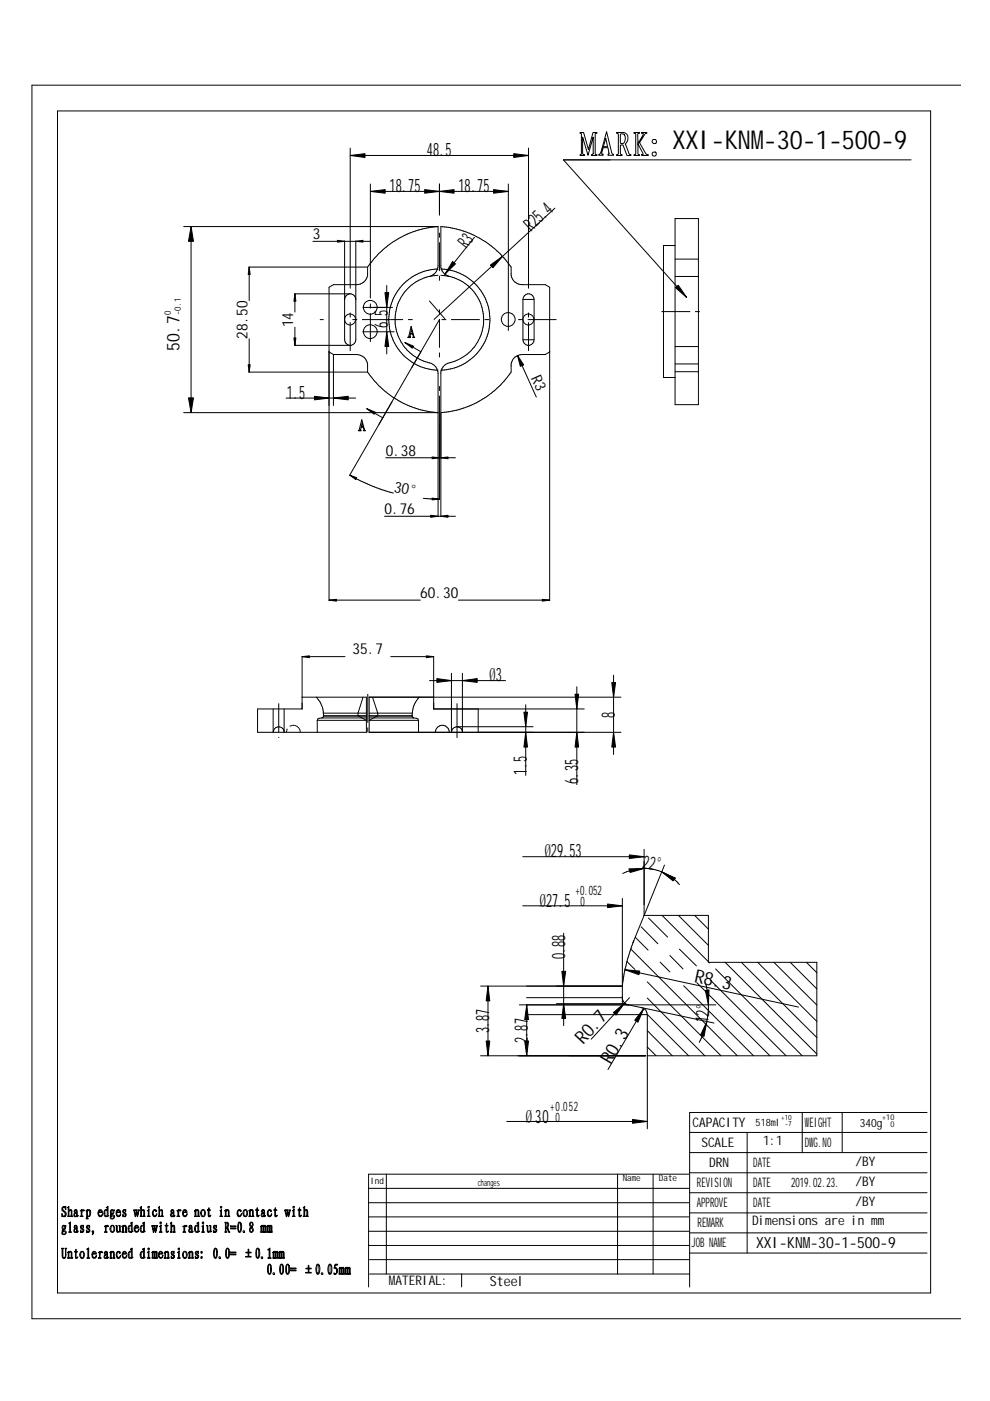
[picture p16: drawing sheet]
<svg xmlns="http://www.w3.org/2000/svg" width="210mm" height="297mm" viewBox="0 0 210 297" stroke-linecap="round" stroke-linejoin="round" font-family="sans-serif">
<defs><g id="words">
<text font-size="5.5" x="142.6" y="31.6">XXI-KNM-30-1-500-9</text>
<g font-size="3.9">
<text x="90.5" y="33.1">48.5</text>
<text x="82.6" y="40.8">18.75</text>
<text x="97.2" y="40.8">18.75</text>
<text x="112.6" y="49.1" transform="rotate(-43 112.6 49.1)">R25.4</text>
<text x="82.3" y="69.6" transform="rotate(-90 82.3 69.6)">6.</text>
<text x="82.3" y="66.9" transform="rotate(-90 82.3 66.9)">5</text>
<text x="60.8" y="84.6">1.5</text>
<text x="103.8" y="144.4">Ø3</text>
<text x="130.3" y="152.2" transform="rotate(-90 130.3 152.2)">8</text>
<text x="111.7" y="164.2" transform="rotate(-90 111.7 164.2)">1.5</text>
<text x="122.6" y="166.2" transform="rotate(-90 122.6 166.2)">6.35</text>
<text x="115.5" y="181.8">Ø29.53</text>
<text x="136.1" y="184.1" transform="rotate(11 136.1 184.1)">22°</text>
<text x="114.5" y="192.2">Ø27.5</text>
<text x="119.8" y="203.4" transform="rotate(-90 119.8 203.4)">0.88</text>
<text x="147.1" y="208.2" transform="rotate(12 147.1 208.2)">R8.3</text>
<text x="103.7" y="219.1" transform="rotate(-90 103.7 219.1)">3.87</text>
<text x="111.9" y="221.1" transform="rotate(-90 111.9 221.1)">2.87</text>
<text x="123.6" y="221.5" transform="rotate(-47 123.6 221.5)">R0.7</text>
<text x="150.1" y="217" transform="rotate(-84 150.1 217)">12°</text>
<text x="129.5" y="225.9" transform="rotate(-59 129.5 225.9)">R0.3</text>
<text x="111.5" y="238">Ø 30</text>
</g>
<g font-size="3.7">
<text x="98.9" y="52.7" transform="rotate(-51 98.9 52.7)">R3</text>
<text x="38.1" y="74.3" transform="rotate(-90 38.1 74.3)">50.7</text>
</g>
<text font-size="3.3" x="160.3" y="264.6">XXI-KNM-30-1-500-9</text>
<g font-size="3.2">
<text x="66.3" y="50.7">3</text>
<text x="52.5" y="71.8" transform="rotate(-90 52.5 71.8)">28.50</text>
<text x="62.1" y="69.4" transform="rotate(-90 62.1 69.4)">14</text>
<text x="112.6" y="80.2" transform="rotate(66 112.6 80.2)">R3</text>
<text x="81.8" y="96.6">0.38</text>
<text x="83.4" y="104.3" transform="rotate(10 83.4 104.3)">30°</text>
<text x="81.5" y="109">0.76</text>
<text x="89.1" y="126.8">60.30</text>
<text x="74.8" y="138.8">35.7</text>
</g>
<text font-size="2.9" x="103.8" y="272.7">Steel</text>
<g font-size="2.8">
<text x="122" y="189.8">+0.052</text>
<text x="123.1" y="192.1">0</text>
<text x="116.7" y="235.5">+0.052</text>
<text x="117.8" y="237.9">0</text>
<text x="146.9" y="238.9">CAPACITY</text>
<text x="170.6" y="238.9">WEIGHT</text>
<text x="148.7" y="243.1">SCALE</text>
<text x="161.8" y="242.8">1:1</text>
<text x="170.6" y="243.1">DWG.NO</text>
<text x="147.7" y="251.7">REVISION</text>
<text x="150.4" y="247.4">DRN</text>
<text x="159.7" y="251.7">DATE</text>
<text x="159.7" y="247.4">DATE</text>
<text x="167.7" y="251.7">2019.02.23.</text>
<text x="181.4" y="251.4">/BY</text>
<text x="181.4" y="247.1">/BY</text>
<text x="147.7" y="256">APPROVE</text>
<text x="159.7" y="255.9">DATE</text>
<text x="181.4" y="255.6">/BY</text>
<text x="147.9" y="260.2">REMARK</text>
<text x="159.5" y="259.7">Dimensions are in mm</text>
<text x="146.6" y="264.5">JOB NAME</text>
<text x="82.5" y="272.4">MATERIAL:</text>
</g>
<text font-size="2.4" x="182.3" y="239">340g</text>
<text font-size="2.2" x="160.2" y="238.8">518ml</text>
<text font-size="2" x="101.3" y="251.5">changes</text>
<g font-size="1.9">
<text x="36.2" y="66.8" transform="rotate(-90 36.2 66.8)">0</text>
<text x="38.3" y="66.8" transform="rotate(-90 38.3 66.8)">-0.1</text>
<text x="78.5" y="251.1">Ind</text>
<text x="132" y="250.3">Name</text>
<text x="139.7" y="250.4">Date</text>
</g>
<g font-size="1.7">
<text x="187.1" y="237.5">+10</text>
<text x="188.8" y="239">0</text>
</g>
<g font-size="1.5">
<text x="165.6" y="237.4">+10</text>
<text x="166.4" y="238.8">-7</text>
</g>
</g></defs>
<path d="M80.3 90l12.9-22.2M96.9 149.1v7.3" fill="none" stroke="#000" stroke-width=".21" stroke-dasharray="103.6 12.2 4.1 12.2" stroke-linecap="butt"/>
<g fill="none" stroke="#000" stroke-width=".21">
<path d="M203.7 18.1h-196.9v261.5h196.9M12.2 23.5h185.1v250.6h-185.1zM74.3 33h37.8M74.3 31.4v29.7M78.5 39v24.2M93.2 39v6.6M107.8 39v26.6M112.1 31.4v29.7M123 28.1h.7l1.1 3.6 .9-3.6h.9v.2l-.4 .1v4.1l.1 .3h.3v.2h-1.2v-.2l.4-.3v-3.4l-1.1 3.8-1.2-3.8v3.4l.2 .3h.3v.2h-1v-.2l.3-.2v-4.2l-.3-.1zM128.4 29.3l.4 1.8h-.9zM128.6 27.9l1.1 4.4 .2 .4h.2v.2h-1.2v-.2a.61 .61 0 0 0 .1-.9l-.1-.5h-1l-.3 1.2 .3 .2v.2h-.9v-.2l.2-.1 .3-.5zM130.7 28.1h1.6a1.41 1.41 0 0 1 .3 2.4l.7 2 .1 .2 .4 .1v.2h-.9l-.8-2.3-.6 .1v1.7l.1 .3h.3v.2h-1.2v-.2l.4-.3v-4l-.4-.2z"/>
<path d="M131.6 28.4h.6a1.26 1.26 0 0 1-.2 2h-.4l-.1-.1zM134.4 28.1h1.2v.2l-.4 .1 .1 2 1.1-2v-.1h-.4v-.2h1.2l-.2 .2a1.59 1.59 0 0 0-.9 1.1l-.5 .9 1.2 2a.58 .58 0 0 0 .7 .5v.2h-1.4v-.2h.3v-.2l-1.1-2.1v2.1l.3 .2v.2h-1.2v-.2l.4-.1v-4.3l-.4-.1zM138.3 29.7l.6-.1a.46 .46 0 0 1 .1 .8h-.1a.47 .47 0 0 1-.5-.2 .47 .47 0 0 1-.1-.5zM138.3 32.4l.6-.2a.46 .46 0 0 1 .2 .7 .46 .46 0 0 1-.6 .1 .46 .46 0 0 1-.2-.6zM193.2 33.9h-73.7l26.1 29.2M38.9 48h54M40.5 51.2v33.2M52.7 56.6h25.2M52.8 56.6v7.1M66.3 51.2h12.2M73.1 51.1v20.9a1.28 1.28 0 0 0 .9 1.2M75.4 51.1v20.9a1.28 1.28 0 0 1-.9 1.2h-12.1"/>
<path d="M77.9 56.6a3.3 3.3 0 0 1-.5 2.9l-.6 .5-.8 .3-5.3 .1-.9 .5v66.4M78.5 40.6h29.3M92.9 58.4a9.4 9.4 0 0 0-9.1 8.7 9.4 9.4 0 0 0 7.6 9.9l1 .8 .4 1 .1 8.7M92.9 48v8.3a2.39 2.39 0 0 1-1.8 2.3M92.9 57.1a10.5 10.5 0 0 0-6.6 2.4 10.7 10.7 0 0 0-3.3 11.8 10.7 10.7 0 0 0 9.9 7.2M92.9 48a20 20 0 0 0-15 8.6M93.5 58.4a9.4 9.4 0 0 1 9 8.7 9.4 9.4 0 0 1-7.6 9.9l-.9 .8-.5 1v8.7a20 20 0 0 0 14.9-8.6 3.5 3.5 0 0 1 .5-2.9l.6-.5 .8-.3h5.3l.9-.6M93.5 57.1a10.5 10.5 0 0 1 5.5 1.6 10.7 10.7 0 0 1 4.5 11.9 10.7 10.7 0 0 1-10 7.9M95.2 58.6l-1-.5-.5-.7-.2-.7v-8.7a19.8 19.8 0 0 1 14.9 8.6 3.3 3.3 0 0 0 .5 2.9l.6 .5 .8 .3 5.3 .1 .9 .5v66.4M100.6 50.3l-6.3 7.9M117.6 44.1l-25.6 23.6M143.1 52.1h-2.4v27.9h2.4"/>
<path d="M143.1 46.3h5v39.5h-5zM143.1 54.9h5M143.1 58.6h5M52.7 78.9h25.2M52.8 71.8v7.1M62.4 62.3h12.1a1.28 1.28 0 0 1 .9 1.2M62.5 62.3v3.9M62.5 69.4v3.8M69.8 74.6l.9 .6M70.7 75.2h4.9a2.35 2.35 0 0 1 2.3 1.9v1.8M70.7 75.2v10.8M74 62.3a1.28 1.28 0 0 0-.9 1.2"/>
<path d="M77.9 78.9a19.8 19.8 0 0 0 15 8.6M79.2 65.2h4M80.3 70.3h3.3M82 60.5v14.5M85.9 72.6l3.3 2-1.9 3.4M87.2 69.2l.7 2.4h-.4l.1-.2-.1-.6h-.5l-.1 .6 .1 .2h-.6l.3-.4zM87.2 69.9l.3 .8h-.5zM91.1 63.8l3.2 3.8M110.7 77.5l3 6.7M111.2 62.7a1.16 1.16 0 0 1 1.3-.3 1.16 1.16 0 0 1 .7 1.1v8.5a1.19 1.19 0 0 1-1.1 1.2 1.19 1.19 0 0 1-1.2-1.2v-8.5zM143.1 77.2h5M143.1 73.5h5"/>
<path d="M143.1 78.8h5M38.9 87.5h54M60.7 84.4h14.7M76.7 89l.5 2 .3 .3h-.5l.2-.1-.2-.6h-.4l-.1 .4 .1 .3h-.6l.2-.2zM76.8 89.6l.2 .9h-.4zM77.8 86.6l3.4 2M81.8 97.1h14.8M83.1 85.2l-9 15.6M92.9 87.6v21.9M93.2 90v15.9M93.5 87.6v21.9M74.2 100.7l4.8 2.4 4.4 1.4"/>
<path d="M81.5 109.5h15.1M89.7 105.6l3.5 .2M64.1 139.2v11.1h-9.5v5h23.1v-7.5h-13.6M64.1 139.2h9.1M69.8 127.2h19.3M82.8 139.2h9.1M91.9 139.2v11.1h32M97.2 127.2h19.3M57.9 150.3v5a1.16 1.16 0 0 1 1.2-1.2 1.16 1.16 0 0 1 1.1 1.2v-5M67.1 147.8a5.4 5.4 0 0 1 1.5 4M67.3 152.7v2.6M68.2 152.2l-.8 .2-.1 .3"/>
<path d="M68.2 152.2h9.5M68.5 151.2h9.2M68.6 151.8h9.1M68.6 151.8l-.4 .4M77 147.9l-1.1 3.3v.6l1.8 .9h-10.4M78.3 151.8h9.1M78.3 152.2h9.4M78.3 151.2h9.1M79 147.9l1.1 3.3v.6l-1.8 .9h10.4M87.4 151.8l.3 .4M87.7 152.2l.9 .2 .1 .3M88.7 152.7v2.6"/>
<path d="M88.9 147.8a5.5 5.5 0 0 0-1.5 4M91.1 144.3h16.1M92.3 155.3a1.48 1.48 0 0 1 1.5-1.5 1.48 1.48 0 0 1 1.4 1.5M95.7 142.7v12.6a1.16 1.16 0 0 1 1.2-1.2 1.16 1.16 0 0 1 1.1 1.2v-12.6M96.9 154.1h16.1M101.4 150.3v5M111.5 149.4v15M122.3 145.6v20.8M130.1 143.2v16.8M131.7 147.8h-53.4v7.5h53.4M110.8 192.1h21.2M110.8 181.6h25.8"/>
<path d="M119.5 197.9v19.6M132 190.5v22.3M132 185.2a10 10 0 0 1 11.5 1.7l.6 .7M134.4 199.4a40.2 40.2 0 0 0-2.4 8.9v.8h-30.1M134.7 198.7l2.7 2.8M135.9 196.5l3.6 3.6M136.6 194.1h13.6v9.9h23v19.8h-36M136.6 194.1l-2.4 5.8M136.6 180.1v14M137.5 194.6l4.1 4.1M140.4 194.1l9.8 9.8M140.9 183.4l-4.3 10.7"/>
<path d="M143.8 194.1l6.4 6.3M147.3 194.1l2.9 2.9M103.5 209.1v14.7M110.1 213h41.7M111.6 211.5h20.4a1.61 1.61 0 0 0 1.3 1.6M111.7 213v10.8M118 212.8h14M132 212.8l4.1 .8M132.5 205.6l36.8 7.9M132.9 203.9l1.7 1.7M133.5 211.5l-8.2 8.8M133.7 201.2l22.6 22.6"/>
<path d="M136.1 213.6a1.5 1.5 0 0 1 1.1 1.5h-25.1M136.1 213.6l15.3 3.3M136.5 213.9l-7.6 12.9M137.2 218.5l5.3 5.3M137.2 211.6l12.2 12.2M137.2 208.2l15.7 15.6M140 204l2 2.1M142 202.6l2.8 2.8M144.1 201.2l3.6 3.6M144.9 209l14.9 14.8M147.7 208.4l15.5 15.4M149.6 208.4l.5 2.9a16.2 16.2 0 0 1-.4 5.8l-.7 2.4-.7 1.5"/>
<path d="M150.3 204l.2 .2M150.6 207.8l16.1 16M151.7 205.4l18.4 18.4M153.8 204l19.4 19.5M157.2 204l16 16M160.7 204l12.5 12.6M164.1 204l9.1 9.1M167.6 204l5.6 5.7M171 204l2.2 2.2M101.9 223.8h35M107.4 237.8h29.8M137.2 222l1.9 1.8"/>
<path d="M146 223.8l-8.8-8.7v24.2M170.1 235.9v8.5M178.6 235.9v8.5M196.6 235.9h-50.4v37M13.3 259.8l.7 .1-.2 .1v.6l-.5 .3 .6 .1a.45 .45 0 0 1-.1 .7 .45 .45 0 0 1-.7-.3l.2-.3h-.1l.1-.4-.1-.6zM13.3 260l.2-.1 .2 .1-.1 .6-.2-.1zM13.4 255.8l.5 .1 .1-.1v.7l-.3-.6a.44 .44 0 0 0-.4 .5 .44 .44 0 0 0 .4 .4 .6 .6 0 0 1 .3 .9 .6 .6 0 0 1-.8 .2v-.5a.38 .38 0 0 0 .3 .4 .38 .38 0 0 0 .4-.3 .38 .38 0 0 0-.2-.4 .72 .72 0 0 1-.3-1.3zM14.4 256l.2-.2v.9l.5-.3 .1 .3v1l.2 .2h-.5l.2-.1v-1a.26 .26 0 0 0-.3-.2 .26 .26 0 0 0-.2 .3v.9l.2 .1h-.4l.1-.1v-1.7zM14.6 259.3l.3-.2v2l.3 .2h-.6l.2-.2v-1.7zM15.8 256.6a.33 .33 0 0 1 .4-.1 .33 .33 0 0 1 .2 .4v.9h.2l-.3 .2-.1-.2-.1 .2h-.3l-.1-.6 .5-.4v-.3l-.1-.2-.2 .1v.3l-.2 .1zM15.9 257.3l.3-.2-.2 .8-.2-.1zM15.9 259.8l.4 .1 .1 1.2h.2l-.1 .2h-.2l-.1-.2-.2 .2-.3-.1v-.4l.5-.5v-.4a.25 .25 0 0 0-.3 .1 .25 .25 0 0 0 0 .3l-.2-.1z"/>
<path d="M17 256.7l.4-.3v.3l.2-.2 .3 .1-.1 .1h-.3l-.1 .2v.8l.2 .2h-.6l.2-.1v-1zM17.1 259.9l.6-.1v.5l-.1-.3-.2-.1a.5 .5 0 0 0 .3 .7 .39 .39 0 0 1 0 .6 .39 .39 0 0 1-.6 0v.1v-.5l.1 .3 .3 .1a.64 .64 0 0 0-.4-.9zM18.2 256.7l.3-.3v.3a.37 .37 0 0 1 .5-.2 .37 .37 0 0 1 .2 .4v.3a.61 .61 0 0 1-.5 .8l-.2-.1v.4l.2 .1h-.5l.2-.1v-1.6zM18.5 259.8h.5v.5l-.4-.4a.5 .5 0 0 0 .4 .7v.5a.37 .37 0 0 1-.6 .1l-.1 .1 .1-.5a.26 .26 0 0 0 .2 .3 .26 .26 0 0 0 .3-.2l-.1-.2a.54 .54 0 0 1-.3-.9zM18.6 256.7l.2-.1a.83 .83 0 0 1 0 1.3l-.3-.2zM21 256.7l.4-.1 .1 .3h-.6zM21 256.5a.47 .47 0 0 1 .6 .1 .47 .47 0 0 1 .1 .5h-.8l.1 .4 .2 .3h.3l.2-.5a.46 .46 0 0 1-.4 .6 .46 .46 0 0 1-.5-.5zM22.1 260l.4-.2v.3l.1-.1a.21 .21 0 0 1 .2-.2 .21 .21 0 0 1 .2 .2h-.4l-.1 .3v.7l.2 .3h-.6l.3-.2v-1zM22.3 256.7l.2-.1 .2 .2v.8l-.1 .2-.4-.3zM22.5 256l.4-.2v1.9h.2l-.5 .3a.82 .82 0 0 1-.6-.8 .82 .82 0 0 1 .4-.8l.3 .2v-.5zM23.5 256.6l.2-.2 .6 .1v.2h-.2a.51 .51 0 0 1 0 .5 .51 .51 0 0 1-.5 .3v.1h.4a.44 .44 0 0 1 0 .8 .44 .44 0 0 1-.6-.4l.2-.7-.2-.2zM23.5 257.9h.6l.1 .2-.2 .2h-.3l-.2-.1z"/>
<path d="M23.6 259.9a.7 .7 0 0 1 .8 .3 .7 .7 0 0 1-.2 .9l-.2 .1a.72 .72 0 0 1-.6-.4 .72 .72 0 0 1 .1-.8zM23.6 256.6l.3 .1v.6l-.3-.1zM23.7 259.9h.1a.74 .74 0 0 1-.1 1.3 1.05 1.05 0 0 1 0-1.3zM24.6 259.8h.2v1a.26 .26 0 0 0 .2 .3 .26 .26 0 0 0 .4-.2v-.9l-.2-.2h.3v1.2l.2 .1-.3 .1v-.2a.33 .33 0 0 1-.3 .3 .33 .33 0 0 1-.4-.2v-1.1zM24.8 256.5a.5 .5 0 0 1 .6 .1 .5 .5 0 0 1 .2 .5h-.8v.5l.2 .2h.3l.2-.5a.46 .46 0 0 1-.3 .6 .46 .46 0 0 1-.6-.4v-.6zM24.8 256.7l.4-.1 .2 .3h-.6zM25.9 260l.3-.2v.3a.32 .32 0 0 1 .3-.3 .32 .32 0 0 1 .3 .4v.9l.1 .2h-.4l.1-.2v-1l-.1-.1-.3 .1v1l.1 .2h-.5l.2-.2v-1zM26.1 256.6l.6-.2v.5l-.4-.3a.48 .48 0 0 0 .3 .7 .39 .39 0 0 1 .1 .5 .39 .39 0 0 1-.6 .1l-.1 .1 .1-.5a.27 .27 0 0 0 .1 .3 .27 .27 0 0 0 .4-.2l-.1-.2a.57 .57 0 0 1-.4-.8zM27.7 259.3l.3-.2v1.9l.2 .1-.3 .2v-.2l-.3 .2a.95 .95 0 0 1 0-1.5l.3 .1v-.5zM28.3 256.5h.4l-.2 .2 .2 .9 .2-.7-.2-.4h.4l-.1 .2 .2 .9 .1-1.1h.3l-.4 1.5-.2-.9-.3 .9zM28.7 259.9l.4-.1 .2 .2 .1 .4h-.8v.3a.38 .38 0 0 0 .4 .4 .38 .38 0 0 0 .4-.4 .49 .49 0 0 1-.5 .6 .49 .49 0 0 1-.5-.6zM28.8 260a.29 .29 0 0 1 .3 0 .29 .29 0 0 1 .1 .3h-.6z"/>
<path d="M29.7 256l.3-.2v.9l.3-.2h.3v1.3l.2 .1h-.4l.1-.1v-1a.26 .26 0 0 0-.3-.2 .26 .26 0 0 0-.2 .3v.9l.1 .1h-.4l.1-.1v-1.7zM30.1 260l.2-.1 .1 .2-.1 1a.53 .53 0 0 1-.5-.3 .53 .53 0 0 1 .1-.6zM30.2 259.3l.4-.2v1.9h.2l-.4 .2a.56 .56 0 0 1-.7-.2 .56 .56 0 0 1 0-.6l.1-.2a.42 .42 0 0 1 .5-.4l.1 .1v-.5zM31.2 256.7l.4-.3v1.4l.2 .1h-.6l.3-.1v-1zM31.4 255.8h.2v.3h-.2zM32.2 259.8h.3l-.1 .2 .2 1 .2-.7-.2-.5h.3l.1 1.2 .2-1-.1-.2h.3l-.4 1.5-.2-.8-.3 .8zM32.6 256.5l.5 .1 .1 .3h-.2l-.1-.3a.58 .58 0 0 0-.4 .6 .58 .58 0 0 0 .5 .6l.2-.4a.45 .45 0 0 1-.2 .5 .45 .45 0 0 1-.6-.1l-.1-.6zM33.6 256l.2-.2v.9l.5-.3 .2 .3v1l.1 .2h-.4l.1-.1v-1a.26 .26 0 0 0-.2-.2 .26 .26 0 0 0-.3 .3v.9l.2 .1h-.4l.1-.1v-1.7zM33.8 260l.4-.3v1.4l.2 .2h-.6l.2-.2v-1.1zM33.9 259.2l.2-.1 .1 .3h-.2zM35.3 259.4v.4h.3l-.3 .1v1.2l.4-.1-.3 .3-.2-.2v-1.2h-.2zM36.1 259.3l.3-.2v1a.32 .32 0 0 1 .4-.3 .32 .32 0 0 1 .2 .4v.9l.2 .2h-.5l.2-.2-.1-1.1-.4 .2v.9l.1 .2h-.4l.1-.2v-1.7z"/>
<path d="M36.2 256.7a.34 .34 0 0 1 .4-.2 .34 .34 0 0 1 .3 .2v1.1h.2l-.3 .2-.1-.2v.1a.39 .39 0 0 1-.6-.2 .39 .39 0 0 1 .3-.5l.3-.2v-.3a.24 .24 0 0 0-.3 0 .24 .24 0 0 0 0 .3l-.2-.1zM36.4 257.3l.3-.2-.1 .7a.31 .31 0 0 1-.3-.1 .31 .31 0 0 1 .1-.4zM37.5 256.7l.4-.3v.3l.2-.2 .3 .1-.1 .1h-.3l-.1 .2v.9l.2 .1h-.6l.2-.1v-1.1zM38.8 260l.4-.2v.2a.21 .21 0 0 1 .2-.2 .21 .21 0 0 1 .2 .2h-.3l-.1 .3v.8l.2 .2h-.6l.2-.2v-1zM38.9 256.5a.5 .5 0 0 1 .6 .1 .5 .5 0 0 1 .2 .5h-.8v.5l.2 .2h.3l.2-.5a.46 .46 0 0 1-.3 .6 .46 .46 0 0 1-.6-.4v-.6zM38.9 256.7l.4-.1 .2 .3h-.6zM40.2 259.8l.4 .1 .1 1.2h.2l-.1 .2h-.2v-.2l-.3 .2-.3-.2v-.3l.6-.5-.2-.4-.3 .4zM41.2 256.7l.3-.3v.3a.32 .32 0 0 1 .4-.2 .32 .32 0 0 1 .3 .3v1l.1 .1h-.4l.1-.1v-1.1l-.2-.1-.3 .2v1l.2 .1h-.5l.2-.1v-1.1zM41.7 259.3l.4-.2v1.9l.2 .1-.3 .2v-.2l-.3 .2a.95 .95 0 0 1 0-1.5l.3 .1v-.5zM42.8 256.5h.1a.76 .76 0 0 1 .7 .7 .76 .76 0 0 1-.5 .8 .88 .88 0 0 1-.3-1.5zM42.8 260l.3-.3v1.4l.2 .2h-.5l.2-.2v-1.1zM42.9 256.6l.2-.1a.77 .77 0 0 1-.2 1.4l-.2-.7z"/>
<path d="M42.9 259.2l.2-.1 .1 .3h-.3zM43.8 259.8h.3v1a.26 .26 0 0 0 .2 .3 .26 .26 0 0 0 .3-.2v-.9l-.2-.2h.3v1.2l.2 .1-.3 .1v-.2a.32 .32 0 0 1-.4 .3 .32 .32 0 0 1-.3-.3v-1zM44.3 256.1v.4h.3l-.3 .1v1.1l.2 .1 .2-.1-.2 .3-.3-.1v-1.3h-.2zM45.3 259.9l.6-.1v.5l-.3-.4a.5 .5 0 0 0 .3 .7 .39 .39 0 0 1 0 .6 .39 .39 0 0 1-.6 0v.1v-.5a.29 .29 0 0 0 .1 .3 .29 .29 0 0 0 .4 0l-.5-.8zM46.7 256.7l.2-.3v1.3l.3 .2h-.6l.2-.1v-1zM46.7 255.8h.3l-.1 .3h-.1zM47.6 256.7l.3-.3v.3a.33 .33 0 0 1 .3-.2 .33 .33 0 0 1 .4 .2v1l.1 .2h-.4l.1-.1v-.9a.26 .26 0 0 0-.2-.3 .26 .26 0 0 0-.3 .3v.9l.2 .1h-.5l.2-.2v-.9zM47.7 259.2l.7 .1 .1 .6-.2 .3 .4 1.1h-.3l-.3-1h-.2l.1 1h-.3l.1-.2v-1.8zM47.9 259.3l.3 .1a.46 .46 0 0 1-.3 .7zM48.9 259.9h1.1v.2h-1.1zM50.5 256.5l.6 .1 .1 .1-.2 .2a.28 .28 0 0 0-.2-.3 .28 .28 0 0 0-.3 .1v.9a.39 .39 0 0 0 .5 .1 .39 .39 0 0 0 .2-.3 .47 .47 0 0 1-.4 .6 .47 .47 0 0 1-.5-.5v-.6zM50.6 259.2l.1-.1a1.07 1.07 0 0 1 .5 1.5l-.1 .4-.3 .3a1.81 1.81 0 0 1-.2-2.1z"/>
<path d="M50.7 259.2h.1a2.25 2.25 0 0 1 0 2 1.19 1.19 0 0 1-.2-1.5zM51.8 256.5h.5a1.06 1.06 0 0 1-.1 1.4l-.2 .1a.88 .88 0 0 1-.2-1.5zM51.9 256.6h.3l.1 .3v.6l-.2 .4a.73 .73 0 0 1-.2-1.3zM52.7 256.7l.3-.3v.3a.33 .33 0 0 1 .3-.2 .33 .33 0 0 1 .4 .2v1l.1 .2h-.4l.2-.1v-1a.26 .26 0 0 0-.3-.2 .26 .26 0 0 0-.3 .3v.9l.2 .1h-.5l.2-.2v-.9zM53.1 259.2a.53 .53 0 0 1 .6 .3 .53 .53 0 0 1-.3 .7 .57 .57 0 0 1 .3 .6 .57 .57 0 0 1-.6 .5 .71 .71 0 0 1 .1-1.1l-.3-.5zM53.1 259.3a.35 .35 0 0 1 .5 .2 .35 .35 0 0 1-.3 .5l-.3-.5zM54.5 256.1l.1 .4h.3l-.3 .1v1.1l.2 .1 .1-.1-.2 .3-.3-.2v-1.2h-.2zM55.3 260l.2-.2v.2l.2-.2h.1l.1 .2 .2-.2 .2 .1 .2 1.4h-.4l.1-1.3-.3 .3 .1 1h-.3v-1.3l-.2 .1 .1 1.2h-.4zM55.5 256.7a.34 .34 0 0 1 .3-.2 .34 .34 0 0 1 .3 .2v1.1h.2l-.2 .2h-.1v-.2l-.1 .1a.39 .39 0 0 1-.6-.2 .39 .39 0 0 1 .3-.5l.4-.2-.1-.3-.1-.2-.2 .2v.3l-.2-.1zM55.6 257.3l.4-.2-.2 .7a.31 .31 0 0 1-.3-.1 .31 .31 0 0 1 .1-.4zM56.8 259.8v.2a.22 .22 0 0 1 .2-.2 .22 .22 0 0 1 .2 .2l.2-.2 .2 .1 .1 1.4h-.3v-1.3l-.2 .1 .1 1.2h-.3v-1.3l-.2 .1v1l.1 .2h-.3v-1.3zM56.9 256.5h.4l.3 .3-.2 .1-.1-.3h-.3a.83 .83 0 0 0 .1 1.2h.2l.3-.4a.45 .45 0 0 1-.3 .5 .45 .45 0 0 1-.5-.1 1.03 1.03 0 0 1 .1-1.3z"/>
<path d="M58.4 256.1v.4h.3l-.3 .1v1.1l.2 .1 .2-.1-.2 .3-.3-.1v-1.3h-.2zM60.4 256.5h.3l-.1 .2 .2 .9 .2-.7-.2-.4h.3l.1 1.1 .1-1.1h.3l-.4 1.5-.2-.9-.3 .9zM62 256.7l.4-.3v1.4l.2 .1h-.6l.2-.1v-1.1zM62.1 255.8h.3v.3h-.3zM63.5 256.1v.4h.3l-.3 .1v1.1l.3 .1 .1-.1-.2 .3-.3-.1v-1.3h-.2zM64.3 256l.3-.2v.9l.3-.2h.3v1.3l.2 .1h-.5l.2-.1v-1.1l-.2-.1-.3 .2v1l.1 .1h-.4l.1-.1v-1.7zM78.1 258h67.9M78.1 255h67.9M78.1 252h67.9M81.9 248.9v21.2M130.9 248.9v21.2M138.5 248.9v21.2"/>
<path d="M146 248.9h-67.9v24M146.2 248.7h50.4M146.2 252.9h50.4M146.2 257.2h50.4M146.2 240.1h50.4M146.2 244.4h50.4M158.4 240.1v25.6M13 264.7h.5l-.2 .1v1.6l.2 .3h.2l.2-.4v-1.5l-.1-.1h.3l-.1 .1v1.4a.43 .43 0 0 1-.4 .6 .43 .43 0 0 1-.4-.5v-1.5zM13.3 261.1l.6 .1a.32 .32 0 0 1-.3 .4 .32 .32 0 0 1-.3-.5zM14.3 265.5l.3-.2v.3a.33 .33 0 0 1 .3-.3 .33 .33 0 0 1 .3 .2v1.1l.2 .2h-.5l.2-.2-.1-1.1-.4 .2v.9l.2 .2h-.5l.2-.2v-1zM15.8 260.7l.4-.2-.1 .6h-.3zM16.1 264.9v.5h.3l-.3 .1v1.1h.2l.2-.1a.26 .26 0 0 1-.2 .3 .26 .26 0 0 1-.3-.1v-1.2l-.2-.1z"/>
<path d="M17.1 265.4l.2-.1a.76 .76 0 0 1 .6 .7 .76 .76 0 0 1-.5 .8h-.2l-.3-.5v-.5zM17.3 265.4h.3l.1 .4v.5l-.2 .4-.3-.1-.1-.3zM18.4 264.8l.4-.2v2l.2 .2h-.6l.2-.2v-1.7zM19.6 261l.1-.1a.51 .51 0 0 1-.1 .9l.2-.5-.3-.1zM19.7 265.4a.49 .49 0 0 1 .5 0 .49 .49 0 0 1 .2 .5h-.8l.1 .6 .2 .1h.3l.2-.4a.46 .46 0 0 1-.3 .6 .46 .46 0 0 1-.6-.4v-.6zM19.7 265.5a.29 .29 0 0 1 .4-.1 .29 .29 0 0 1 .1 .4h-.6zM20.9 265.5l.3-.2v.3l.2-.3 .3 .1-.1 .2-.3-.1v.3l-.1 .8 .3 .2h-.7l.3-.2v-1zM22.2 265.4a.3 .3 0 0 1 .3-.1 .3 .3 0 0 1 .3 .2v1.1h.2l-.2 .2-.2-.2v.1a.41 .41 0 0 1-.6-.2 .41 .41 0 0 1 .3-.5l.3-.1v-.5a.29 .29 0 0 0-.3 .1 .29 .29 0 0 0 0 .3h-.2zM22.3 266.1l.3-.1-.1 .6a.28 .28 0 0 1-.3-.1 .28 .28 0 0 1 .1-.4zM23.3 265.5l.3-.2v.3a.33 .33 0 0 1 .3-.3 .33 .33 0 0 1 .3 .2v1.1l.2 .2h-.5l.2-.2-.1-1.1-.4 .2v.9l.1 .2h-.4l.1-.1v-1.1zM24.9 265.4a.31 .31 0 0 1 .5-.1 .31 .31 0 0 1 0 .5l-.1-.4-.3 .1a.83 .83 0 0 0 0 1.1h.3l.2-.4a.43 .43 0 0 1-.2 .6 .43 .43 0 0 1-.5-.2l-.2-.5zM26.2 265.4a.46 .46 0 0 1 .5 0 .46 .46 0 0 1 .1 .5h-.8a.44 .44 0 0 0 .2 .6 .44 .44 0 0 0 .6-.1v-.2a.47 .47 0 0 1-.4 .6 .47 .47 0 0 1-.5-.6z"/>
<path d="M26.2 265.5a.29 .29 0 0 1 .3 0 .29 .29 0 0 1 .1 .3h-.6zM27.4 260.1l.3-.2 .2 .2v.8l-.2 .2-.3-.1zM27.4 265.6l.2-.2 .3 .2v.8l-.2 .3-.4-.4zM27.7 264.8l.3-.2v1.9l.2 .1-.6 .2a.95 .95 0 0 1 0-1.5l.3 .2v-.6zM30.1 265.5l.3 .1v1a.32 .32 0 0 1-.4 0 .32 .32 0 0 1-.1-.4zM30.2 264.8l.4-.2v1.9l.2 .1-.4 .1a.55 .55 0 0 1-.6-.2 .55 .55 0 0 1-.1-.6l.3-.5 .3-.1 .1 .2v-.6zM31.2 265.5l.4-.3v1.4l.2 .2h-.6l.3-.2v-1zM32.2 265.5l.2-.2v.2a.21 .21 0 0 1 .3-.2 .21 .21 0 0 1 .2 .3 .24 .24 0 0 1 .1-.3 .24 .24 0 0 1 .3 .2l.1 1.3h-.3v-1.3l-.2 .3 .1 1h-.4l.1-1.2-.1-.1-.2 .1 .1 1.2h-.3zM33.8 265.4a.49 .49 0 0 1 .5 0 .49 .49 0 0 1 .2 .5h-.8l.1 .6 .2 .1h.3l.2-.4a.46 .46 0 0 1-.3 .6 .46 .46 0 0 1-.6-.4v-.6zM33.8 265.5a.29 .29 0 0 1 .4-.1 .29 .29 0 0 1 .1 .4h-.6zM34.8 265.5l.3-.2v.3a.34 .34 0 0 1 .5-.3 .34 .34 0 0 1 .2 .5v.9l.1 .1h-.5l.2-.2-.1-1.1-.4 .2v.9l.2 .2h-.5l.2-.2v-1zM36.4 265.4l.5-.1v.5l-.1-.3-.2-.1a.43 .43 0 0 0 .3 .7 .39 .39 0 0 1 0 .6 .39 .39 0 0 1-.5 0l-.1 .1v-.5l.2 .4h.2a.66 .66 0 0 0-.4-.9z"/>
<path d="M37.7 265.5l.3-.3v1.4l.2 .2h-.6l.2-.2v-1zM37.8 264.7h.3l-.1 .3-.2-.1zM38.9 265.4l.2-.1a.72 .72 0 0 1 .6 .8 .72 .72 0 0 1-.7 .7 1.03 1.03 0 0 1-.1-1.4zM39.1 265.4h.1a.8 .8 0 0 1-.1 1.3 1.08 1.08 0 0 1 0-1.3zM40 265.5l.3-.2v.3a.32 .32 0 0 1 .3-.3 .32 .32 0 0 1 .3 .4v1l.1 .1h-.4l.1-.2-.1-1.1-.3 .1v1.1l.1 .1h-.5l.2-.2v-1zM40.2 260.7l.4-.2-.1 .6h-.4zM41.5 260.1l.3-.2 .2 .2v.8l-.2 .2-.3-.1zM41.5 265.4l.6-.1v.5l-.2-.3-.2-.1a.43 .43 0 0 0 .3 .7 .39 .39 0 0 1 .1 .6 .39 .39 0 0 1-.6 0l-.1 .1v-.5l.3 .4h.2a.74 .74 0 0 0-.5-.9zM42.6 265.4h.2v.3h-.2zM42.6 266.5h.3l-.1 .3h-.2zM45.5 264.7l.2-.1a1.46 1.46 0 0 1 .3 1.9l-.3 .3a1.71 1.71 0 0 1-.2-2.1zM45.6 264.8l.1-.1a2.25 2.25 0 0 1 0 2 1.16 1.16 0 0 1-.2-1.4z"/>
<path d="M48.1 264.7l.1-.1a1.4 1.4 0 0 1 0 2.2l-.2-.1a2.03 2.03 0 0 1 0-2zM48.2 264.7l.3 .6-.2 1.4-.2-.1-.1-.3v-1.3zM48.9 260.4h1.1v.1h-1.1zM48.9 265.5h1.1v.1h-1.1zM48.9 265.9h1.1v.2h-1.1zM51.6 260.9l.3 .2-.1 .2h-.2l-.1-.2zM52.1 266.4h1.2v.1h-1.2zM52.6 264.9h.1v.6h.6v.1h-.6v.7h-.1v-.7h-.5v-.1h.5zM53.2 260.4l.1-.1a.44 .44 0 0 1 .2 .5 .44 .44 0 0 1-.3 .3l-.2-.2zM54.5 264.7l.2-.1a1.5 1.5 0 0 1 0 2.2 1.71 1.71 0 0 1-.3-2.1zM54.5 264.8h.2l.2 .5-.2 1.4-.2-.1-.1-.5zM56.8 264.9l.4-.3v2l.3 .2h-.7l.3-.2v-1.6z"/>
<path d="M56.9 268.1l.2-.1a1.5 1.5 0 0 1 0 2.2l-.1-.1a1.82 1.82 0 0 1-.1-2zM57 268.2h.2l.2 .5-.2 1.4-.2-.1-.1-.5zM57.8 265.5l.2-.2v.2a.21 .21 0 0 1 .3-.2 .21 .21 0 0 1 .2 .3l.1-.3h.2l.3 1.5h-.4v-1.3l-.2 .1 .1 1.2h-.3v-1.3h-.1l-.2 .2 .2 1.1h-.4zM58 269.9h.2l-.1 .3-.2-.1zM59.1 265.5l.3-.2v.2v-.1a.21 .21 0 0 1 .3-.1 .21 .21 0 0 1 .1 .3 .24 .24 0 0 1 .2-.3 .24 .24 0 0 1 .2 .3l.1 1.2h-.3v-1.3l-.2 .2 .1 1.1h-.4l.1-.2-.1-1.1-.1 .1v1.2h-.3zM59.5 268.1l.3-.1 .2 .3a1.75 1.75 0 0 1-.1 1.8l-.2 .1a1.71 1.71 0 0 1-.2-2.1zM59.7 268.1l.2 .6-.1 1.4-.2-.1-.1-.3v-1.4zM60.9 268h.1a1.47 1.47 0 0 1 0 2.2l-.2-.1a1.89 1.89 0 0 1 .1-2.1zM60.9 268.2h.2l.1 .5-.2 1.4-.1-.1-.2-.5zM61.6 268.8h1.2v.2h-1.2zM61.6 269.3h1.2v.1h-1.2zM64.8 269.8h1.2v.1h-1.2z"/>
<path d="M65.4 268.3h.1v.6h.5v.1h-.5v.6h-.1v-.6h-.5v-.1h.5zM67.2 268.1l.2-.1a1.5 1.5 0 0 1 0 2.2 1.71 1.71 0 0 1-.2-2.1zM67.3 268.2l.1-.1a2.25 2.25 0 0 1 0 2 1.16 1.16 0 0 1-.2-1.4zM68.2 269.9h.2v.3h-.2zM69.8 268.1l.1-.1 .2 .1 .2 .4a1.83 1.83 0 0 1-.2 1.6l-.2 .1a1.64 1.64 0 0 1-.1-2.1zM69.8 268.2h.3l.1 .5-.2 1.4-.3-.4zM71.1 268h.5l-.1 .3h-.4l-.1 .4a.75 .75 0 0 1 .5 .8 .75 .75 0 0 1-.7 .7v-.3a.31 .31 0 0 0 .4 .2 .31 .31 0 0 0 .2-.3 .62 .62 0 0 0-.6-.9zM72 268.8l.1-.1v.2a.22 .22 0 0 1 .2-.2 .22 .22 0 0 1 .2 .3 .24 .24 0 0 1 .3-.3 .24 .24 0 0 1 .2 .3l.1 1.2h-.4l.1-1.2-.1-.2-.2 .3v.9l.1 .2h-.3l.1-1.1-.1-.3-.2 .2 .1 1.2h-.4l.1-1.3zM73.2 268.9l.2-.2v.2a.21 .21 0 0 1 .2-.2 .21 .21 0 0 1 .2 .3 .24 .24 0 0 1 .2-.3 .24 .24 0 0 1 .3 .2v1.3h-.3l.1-1.3-.1-.1-.2 .3 .1 1.1h-.3l.1-1.2-.2-.2-.1 .2v1.2h-.2zM78.1 264.1h67.9M78.1 261.1h67.9M78.4 270.1h67.8"/>
<path d="M78.4 267.1h67.8M97.9 270.1v2.8M146.2 261.4h50.4M146.2 265.7h50.4"/>
<circle cx="74.2" cy="67.7" r="1.17"/>
<circle cx="78.5" cy="65.2" r="1.46"/>
<circle cx="78.5" cy="70.3" r="1.46"/>
<circle cx="107.8" cy="67.7" r="1.46"/>
<circle cx="112" cy="67.7" r="1.17"/>
<circle cx="31.5" cy="264.8" r=".17"/>
<circle cx="46.6" cy="266.6" r=".18"/>
<circle cx="55.5" cy="266.6" r=".19"/>
</g>
<g fill="#000" stroke="#000" stroke-width=".21">
<path d="M74.3 33l3.1-.4v.8z" fill-rule="evenodd"/>
<path d="M108.9 32.6l3.2 .4-3.2 .4z" fill-rule="evenodd"/>
<path d="M40.5 48l.5 3.2h-1z" fill-rule="evenodd"/>
<path d="M52.8 56.6l.2 1.6h-.4z" fill-rule="evenodd"/>
<path d="M71.5 51l1.6 .2-1.6 .1z" fill-rule="evenodd"/>
<path d="M75.4 51.2l1.6-.2v.3z" fill-rule="evenodd"/>
<path d="M78.5 40.6l3.2-.4v.8z" fill-rule="evenodd"/>
<path d="M90 40.2l3.2 .4-3.2 .4z" fill-rule="evenodd"/>
<path d="M93.2 40.6l3.1-.4v.8z" fill-rule="evenodd"/>
<path d="M96 55.4l.6 .6-2.3 2.2z" fill-rule="evenodd"/>
<path d="M104 56.2l2.6-1.9-2.1 2.5z" fill-rule="evenodd"/>
<path d="M104.6 40.2l3.2 .4-3.2 .4z" fill-rule="evenodd"/>
<path d="M52.6 77.3h.4l-.2 1.6z" fill-rule="evenodd"/>
<path d="M62.3 71.7h.4l-.2 1.5z" fill-rule="evenodd"/>
<path d="M62.5 62.3l.2 1.6h-.4z" fill-rule="evenodd"/>
<path d="M81.6 62h.8l-.4 3.2z" fill-rule="evenodd"/>
<path d="M82 70.3l.4 3.2h-.8z" fill-rule="evenodd"/>
<path d="M85.9 72.6l1.8 .8-.3 .4z" fill-rule="evenodd"/>
<path d="M109.7 75.4l1.3 2-.7 .3z" fill-rule="evenodd"/>
<path d="M143.2 61l.6-.5 1.8 2.6z" fill-rule="evenodd"/>
<path d="M40 84.4h1l-.5 3.1z" fill-rule="evenodd"/>
<path d="M66.7 84l3.1 .4-3.1 .4z" fill-rule="evenodd"/>
<path d="M70.7 84.4l3.1-.4v.8z" fill-rule="evenodd"/>
<path d="M77.8 86.6l1.8 .8-.3 .4z" fill-rule="evenodd"/>
<path d="M91.6 96.9l1.6 .2-1.6 .2z" fill-rule="evenodd"/>
<path d="M93.5 97.1l1.5-.2v.4z" fill-rule="evenodd"/>
<path d="M74.2 100.7l1.4 .6-.2 .4z" fill-rule="evenodd"/>
<path d="M91.3 109.2l1.6 .3-1.6 .2z" fill-rule="evenodd"/>
<path d="M91.6 105.6l1.6 .2-1.6 .2z" fill-rule="evenodd"/>
<path d="M93.5 109.5l1.5-.3v.5z" fill-rule="evenodd"/>
<path d="M64.1 139.2l1.5-.1v.3z" fill-rule="evenodd"/>
<path d="M69.8 127.2l1.5-.1v.4z" fill-rule="evenodd"/>
<path d="M90.4 139.1l1.5 .1-1.5 .2z" fill-rule="evenodd"/>
<path d="M115 127.1l1.5 .1-1.5 .3z" fill-rule="evenodd"/>
<path d="M92.6 143.9l3.1 .4-3.1 .4z" fill-rule="evenodd"/>
<path d="M98 144.3l3.2-.4v.8z" fill-rule="evenodd"/>
<path d="M111.5 155.3l.3 3.1h-.7z" fill-rule="evenodd"/>
<path d="M111.1 151h.7l-.3 3.1z" fill-rule="evenodd"/>
<path d="M122.3 155.3l.4 3.1h-.8z" fill-rule="evenodd"/>
<path d="M121.9 147.2h.8l-.4 3.1z" fill-rule="evenodd"/>
<path d="M129.7 144.7h.8l-.4 3.1z" fill-rule="evenodd"/>
<path d="M130.1 155.3l.4 3.1h-.8z" fill-rule="evenodd"/>
<path d="M128.8 191.7l3.2 .4-3.2 .3z" fill-rule="evenodd"/>
<path d="M133.3 184.2l3.3-.1-3 .9z" fill-rule="evenodd"/>
<path d="M133.4 181.3l3.2 .3-3.2 .4z" fill-rule="evenodd"/>
<path d="M140.3 184.9l2.9 1.3-.5 .6z" fill-rule="evenodd"/>
<path d="M103.5 209.1l.3 3.1h-.7z" fill-rule="evenodd"/>
<path d="M111.7 213l.4 3.2h-.8z" fill-rule="evenodd"/>
<path d="M119.5 212.8l.4 3.1h-.8z" fill-rule="evenodd"/>
<path d="M119.1 205.9h.8l-.4 3.2z" fill-rule="evenodd"/>
<path d="M130 214.7l2.4-2-1.8 2.5z" fill-rule="evenodd"/>
<path d="M136.5 213.9l-1.2 2.8-.7-.4z" fill-rule="evenodd"/>
<path d="M132.5 205.6l3.1 .3-.1 .8z" fill-rule="evenodd"/>
<path d="M149.9 216.6l-.6 3.1-.8-.3z" fill-rule="evenodd"/>
<path d="M149.6 210l.7-.1-.1 3.1z" fill-rule="evenodd"/>
<path d="M103.1 220.7h.7l-.3 3.1z" fill-rule="evenodd"/>
<path d="M111.3 220.7h.8l-.4 3.1z" fill-rule="evenodd"/>
<path d="M134.1 237.3l3.1 .5-3.1 .4z" fill-rule="evenodd"/>
</g>
<g fill="none" stroke="#000" stroke-width=".21" stroke-dasharray="6.1 1 1" stroke-linecap="butt">
<path d="M74.3 74.4v-13.3M78.5 72.5v-9.3M80.3 70.3h-3.5M80.4 65.2h-3.5M82.8 67.8h-15M107.8 70.1v-4.5M110.9 72h2.3M112.1 74.4v-13.3M113.2 63.5h-2.3M118 67.8h-35.2M140.3 66.1h9.7M93.2 90v-44.4"/>
<path d="M59.1 149.1v7.3M78 147.1v9.3"/>
</g>
<path d="M60.8 154.8l-.1 .5M60.9 154.5l-.1 .3M61.6 153.9l-.2 .1M62 153.8l-.4 .1M62.4 153.8h-.4M62.8 153.9l-.4-.1M63.2 154.2l-.4-.3M63.5 154.5l-.3-.3M63.6 154.8l-.1-.3M63.7 155.3l-.1-.5" fill="none" stroke="#000" stroke-width=".21" stroke-dasharray="72.1 17.3" stroke-linecap="butt"/>
<use href="#words"/>
</svg>
